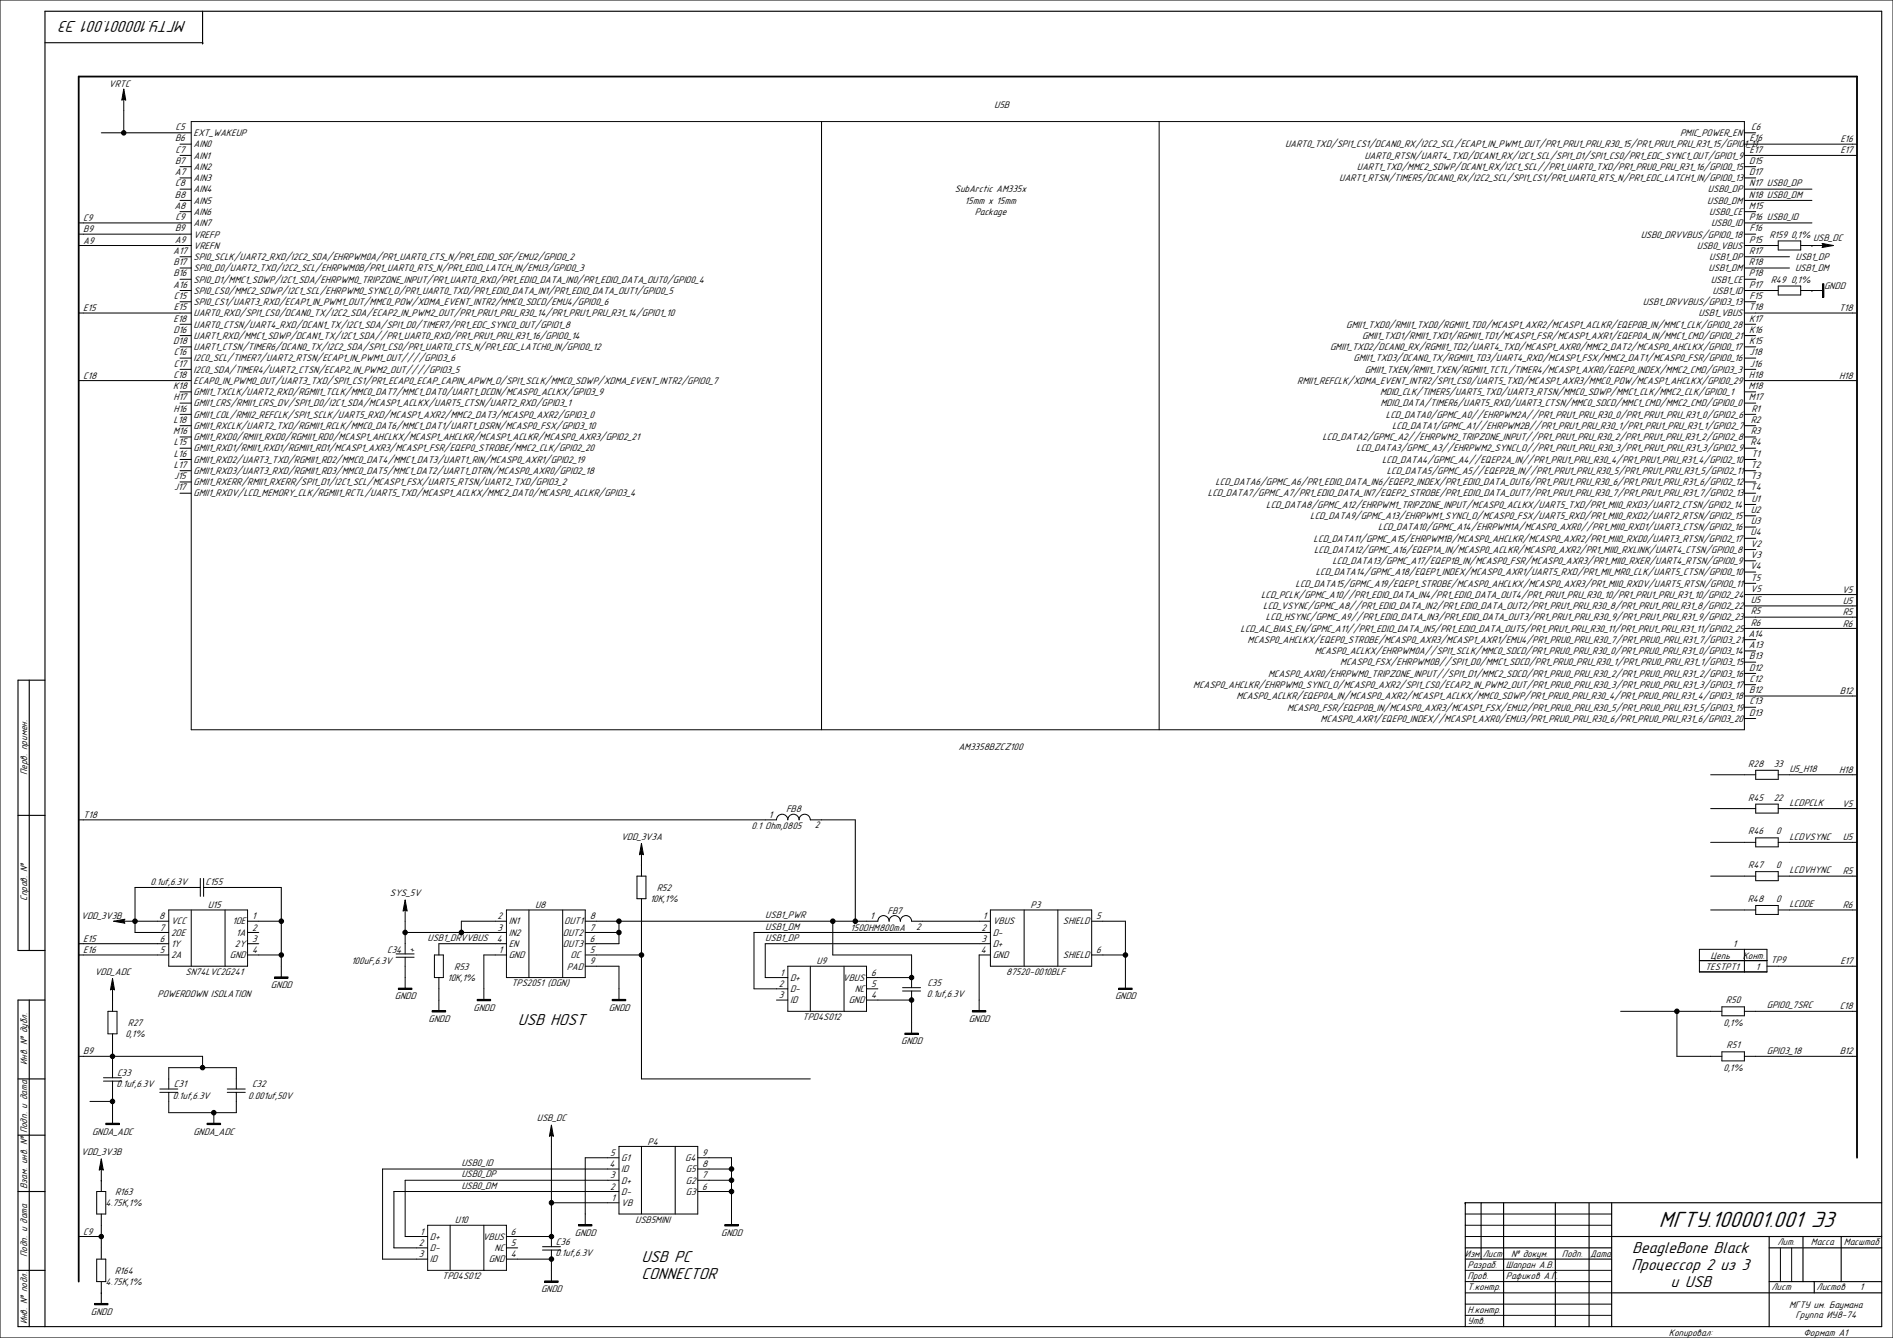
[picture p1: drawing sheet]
<svg xmlns="http://www.w3.org/2000/svg" width="841mm" height="594mm" viewBox="0 0 841 594" stroke-linecap="round" stroke-linejoin="round" font-family="sans-serif">
<defs><g id="words">
<text font-size="10.3" x="737" y="544.8">МГТУ.100001.001 Э3</text>
<g font-size="7.4">
<text x="82.9" y="9.5" transform="rotate(180 82.9 9.5)">МГТУ.100001.001 Э3</text>
<text x="230" y="455.3">USB HOST</text>
<text x="725.2" y="556.2">BeagleBone Black</text>
<text x="285" y="560.3">USB PC</text>
<text x="724.8" y="563.9">Процессор 2 из 3</text>
<text x="285" y="568">CONNECTOR</text>
<text x="742.2" y="571.6">и USB</text>
</g>
<g font-size="4.4">
<text x="48.4" y="38.7">VRTC</text>
<text x="441.7" y="48.1">U5B</text>
<text x="78" y="57.7">C5</text>
<text x="778" y="57.7">C6</text>
<text x="77.8" y="62.7">B6</text>
<text x="86" y="60.5">EXT_WAKEUP</text>
<text x="86" y="65.4">AIN0</text>
<text x="570.9" y="65.4">UART0_TXD/SPI1_CS1/DCAN0_RX/I2C2_SCL/ECAP1_IN_PWM1_OUT/PR1_PRU1_PRU_R30_15/PR1_PRU1_PRU_R31_15/GPIO1_11</text>
<text x="746.4" y="60.5">PMIC_POWER_EN</text>
<text x="777.3" y="62.7">E16</text>
<text x="817.6" y="63.1">E16</text>
<text x="78" y="67.7">C7</text>
<text x="86" y="70.4">AIN1</text>
<text x="606.2" y="70.4">UART0_RTSN/UART4_TXD/DCAN1_RX/I2C1_SCL/SPI1_D1/SPI1_CS0/PR1_EDC_SYNC1_OUT/GPIO1_9</text>
<text x="777.3" y="67.7">E17</text>
<text x="817.6" y="68.1">E17</text>
<text x="77.7" y="77.7">A7</text>
<text x="77.8" y="72.7">B7</text>
<text x="86" y="75.4">AIN2</text>
<text x="602.8" y="75.4">UART1_TXD/MMC2_SDWP/DCAN1_RX/I2C1_SCL//PR1_UART0_TXD/PR1_PRU0_PRU_R31_16/GPIO0_15</text>
<text x="777.2" y="72.7">D15</text>
<text x="777.2" y="77.7">D17</text>
<text x="77.8" y="82.7">C8</text>
<text x="86" y="80.4">AIN3</text>
<text x="595" y="80.4">UART1_RTSN/TIMER5/DCAN0_RX/I2C2_SCL/SPI1_CS1/PR1_UART0_RTS_N/PR1_EDC_LATCH1_IN/GPIO0_13</text>
<text x="777.2" y="82.7">N17 USB0_DP</text>
<text x="77.7" y="87.7">B8</text>
<text x="86" y="85.4">AIN4</text>
<text x="424.2" y="85.4">SubArctic AM335x</text>
<text x="758.8" y="85.4">USB0_DP</text>
<text x="777" y="87.7">N18 USB0_DM</text>
<text x="77.5" y="92.8">A8</text>
<text x="86" y="90.4">AIN5</text>
<text x="86" y="95.4">AIN6</text>
<text x="428.7" y="90.4">15mm x 15mm</text>
<text x="433" y="95.4">Package</text>
<text x="758.5" y="90.4">USB0_DM</text>
<text x="759.4" y="95.4">USB0_CE</text>
<text x="777" y="92.8">M15</text>
<text x="37" y="98.1">C9</text>
<text x="78" y="97.7">C9</text>
<text x="86" y="100.5">AIN7</text>
<text x="760.2" y="100.5">USB0_ID</text>
<text x="777.2" y="97.7">P16 USB0_ID</text>
<text x="37" y="103.1">B9</text>
<text x="77.7" y="107.7">A9</text>
<text x="77.8" y="102.7">B9</text>
<text x="86" y="105.5">VREFP</text>
<text x="728.9" y="105.5">USB0_DRVVBUS/GPIO0_18</text>
<text x="777.2" y="107.7">P15</text>
<text x="777.3" y="102.7">F16</text>
<text x="786.1" y="105.5">R159</text>
<text x="795.7" y="105.5">0,1%</text>
<text x="805.5" y="107.1">USB_DC</text>
<text x="37" y="108.1">A9</text>
<text x="77" y="112.7">A17</text>
<text x="86" y="110.4">VREFN</text>
<text x="753.9" y="110.4">USB0_VBUS</text>
<text x="777.2" y="112.7">R17</text>
<text x="77.1" y="117.7">B17</text>
<text x="86" y="115.4">SPI0_SCLK/UART2_RXD/I2C2_SDA/EHRPWM0A/PR1_UART0_CTS_N/PR1_EDIO_SOF/EMU2/GPIO0_2</text>
<text x="759.4" y="115.4">USB1_DP</text>
<text x="777" y="117.7">R18</text>
<text x="797.7" y="115.4">USB1_DP</text>
<text x="77.1" y="122.7">B16</text>
<text x="86" y="120.4">SPI0_D0/UART2_TXD/I2C2_SCL/EHRPWM0B/PR1_UART0_RTS_N/PR1_EDIO_LATCH_IN/EMU3/GPIO0_3</text>
<text x="86" y="125.4">SPI0_D1/MMC1_SDWP/I2C1_SDA/EHRPWM0_TRIPZONE_INPUT/PR1_UART0_RXD/PR1_EDIO_DATA_IN0/PR1_EDIO_DATA_OUT0/GPIO0_4</text>
<text x="759.1" y="120.4">USB1_DM</text>
<text x="760.1" y="125.4">USB1_CE</text>
<text x="777" y="122.7">P18</text>
<text x="786.7" y="125.4">R49</text>
<text x="795.7" y="125.4">0,1%</text>
<text x="797.5" y="120.4">USB1_DM</text>
<text x="77" y="127.7">A16</text>
<text x="86" y="130.4">SPI0_CS0/MMC2_SDWP/I2C1_SCL/EHRPWM0_SYNCI_O/PR1_UART0_TXD/PR1_EDIO_DATA_IN1/PR1_EDIO_DATA_OUT1/GPIO0_5</text>
<text x="760.8" y="130.4">USB1_ID</text>
<text x="777.2" y="127.7">P17</text>
<text x="810.4" y="128.1">GNDD</text>
<text x="77.3" y="132.8">C15</text>
<text x="77.3" y="137.8">E15</text>
<text x="86" y="135.4">SPI0_CS1/UART3_RXD/ECAP1_IN_PWM1_OUT/MMC0_POW/XDMA_EVENT_INTR2/MMC0_SDCD/EMU4/GPIO0_6</text>
<text x="729.8" y="135.4">USB1_DRVVBUS/GPIO3_13</text>
<text x="777" y="137.8">T18</text>
<text x="777.3" y="132.8">F15</text>
<text x="37" y="138.1">E15</text>
<text x="77.1" y="142.7">E18</text>
<text x="86" y="140.5">UART0_RXD/SPI1_CS0/DCAN0_TX/I2C2_SDA/ECAP2_IN_PWM2_OUT/PR1_PRU1_PRU_R30_14/PR1_PRU1_PRU_R31_14/GPIO1_10</text>
<text x="754.5" y="140.5">USB1_VBUS</text>
<text x="777.2" y="142.7">K17</text>
<text x="817" y="138.1">T18</text>
<text x="77.1" y="147.7">D16</text>
<text x="86" y="145.5">UART0_CTSN/UART4_RXD/DCAN1_TX/I2C1_SDA/SPI1_D0/TIMER7/PR1_EDC_SYNC0_OUT/GPIO1_8</text>
<text x="598.1" y="145.5">GMII1_TXD0/RMII1_TXD0/RGMII1_TD0/MCASP1_AXR2/MCASP1_ACLKR/EQEP0B_IN/MMC1_CLK/GPIO0_28</text>
<text x="777.2" y="147.7">K16</text>
<text x="77" y="152.7">D18</text>
<text x="86" y="150.5">UART1_RXD/MMC1_SDWP/DCAN1_TX/I2C1_SDA//PR1_UART0_RXD/PR1_PRU1_PRU_R31_16/GPIO0_14</text>
<text x="86" y="155.4">UART1_CTSN/TIMER6/DCAN0_TX/I2C2_SDA/SPI1_CS0/PR1_UART0_CTS_N/PR1_EDC_LATCH0_IN/GPIO0_12</text>
<text x="590.9" y="155.4">GMII1_TXD2/DCAN0_RX/RGMII1_TD2/UART4_TXD/MCASP1_AXR0/MMC2_DAT2/MCASP0_AHCLKX/GPIO0_17</text>
<text x="605.1" y="150.5">GMII1_TXD1/RMII1_TXD1/RGMII1_TD1/MCASP1_FSR/MCASP1_AXR1/EQEP0A_IN/MMC1_CMD/GPIO0_21</text>
<text x="777.2" y="152.7">K15</text>
<text x="77.3" y="157.7">C16</text>
<text x="86" y="160.4">I2C0_SCL/TIMER7/UART2_RTSN/ECAP1_IN_PWM1_OUT////GPIO3_6</text>
<text x="601.3" y="160.4">GMII1_TXD3/DCAN0_TX/RGMII1_TD3/UART4_RXD/MCASP1_FSX/MMC2_DAT1/MCASP0_FSR/GPIO0_16</text>
<text x="777.3" y="157.7">J18</text>
<text x="77.1" y="167.7">C18</text>
<text x="77.3" y="162.7">C17</text>
<text x="86" y="165.4">I2C0_SDA/TIMER4/UART2_CTSN/ECAP2_IN_PWM2_OUT////GPIO3_5</text>
<text x="606.3" y="165.4">GMII1_TXEN/RMII1_TXEN/RGMII1_TCTL/TIMER4/MCASP1_AXR0/EQEP0_INDEX/MMC2_CMD/GPIO3_3</text>
<text x="777" y="167.7">H18</text>
<text x="777.5" y="162.7">J16</text>
<text x="37" y="168.1">C18</text>
<text x="77" y="172.8">K18</text>
<text x="86" y="170.4">ECAP0_IN_PWM0_OUT/UART3_TXD/SPI1_CS1/PR1_ECAP0_ECAP_CAPIN_APWM_O/SPI1_SCLK/MMC0_SDWP/XDMA_EVENT_INTR2/GPIO0_7</text>
<text x="576.3" y="170.4">RMII1_REFCLK/XDMA_EVENT_INTR2/SPI1_CS0/UART5_TXD/MCASP1_AXR3/MMC0_POW/MCASP1_AHCLKX/GPIO0_29</text>
<text x="776.8" y="172.8">M18</text>
<text x="817" y="168.1">H18</text>
<text x="77.1" y="177.8">H17</text>
<text x="86" y="175.4">GMII1_TXCLK/UART2_RXD/RGMII1_TCLK/MMC0_DAT7/MMC1_DAT0/UART1_DCDN/MCASP0_ACLKX/GPIO3_9</text>
<text x="613.1" y="175.4">MDIO_CLK/TIMER5/UART5_TXD/UART3_RTSN/MMC0_SDWP/MMC1_CLK/MMC2_CLK/GPIO0_1</text>
<text x="777" y="177.8">M17</text>
<text x="77.1" y="182.8">H16</text>
<text x="86" y="180.4">GMII1_CRS/RMII1_CRS_DV/SPI1_D0/I2C1_SDA/MCASP1_ACLKX/UART5_CTSN/UART2_RXD/GPIO3_1</text>
<text x="86" y="185.5">GMII1_COL/RMII2_REFCLK/SPI1_SCLK/UART5_RXD/MCASP1_AXR2/MMC2_DAT3/MCASP0_AXR2/GPIO3_0</text>
<text x="613.3" y="180.4">MDIO_DATA/TIMER6/UART5_RXD/UART3_CTSN/MMC0_SDCD/MMC1_CMD/MMC2_CMD/GPIO0_0</text>
<text x="615.7" y="185.5">LCD_DATA0/GPMC_A0//EHRPWM2A//PR1_PRU1_PRU_R30_0/PR1_PRU1_PRU_R31_0/GPIO2_6</text>
<text x="778.1" y="182.8">R1</text>
<text x="77.1" y="187.7">L18</text>
<text x="86" y="190.5">GMII1_RXCLK/UART2_TXD/RGMII1_RCLK/MMC0_DAT6/MMC1_DAT1/UART1_DSRN/MCASP0_FSX/GPIO3_10</text>
<text x="618.4" y="190.5">LCD_DATA1/GPMC_A1//EHRPWM2B//PR1_PRU1_PRU_R30_1/PR1_PRU1_PRU_R31_1/GPIO2_7</text>
<text x="777.8" y="187.7">R2</text>
<text x="77" y="192.7">M16</text>
<text x="77.3" y="197.7">L15</text>
<text x="86" y="195.5">GMII1_RXD0/RMII1_RXD0/RGMII1_RD0/MCASP1_AHCLKX/MCASP1_AHCLKR/MCASP1_ACLKR/MCASP0_AXR3/GPIO2_21</text>
<text x="587.5" y="195.5">LCD_DATA2/GPMC_A2//EHRPWM2_TRIPZONE_INPUT//PR1_PRU1_PRU_R30_2/PR1_PRU1_PRU_R31_2/GPIO2_8</text>
<text x="777.7" y="197.7">R4</text>
<text x="777.8" y="192.7">R3</text>
<text x="77.3" y="202.7">L16</text>
<text x="86" y="200.4">GMII1_RXD1/RMII1_RXD1/RGMII1_RD1/MCASP1_AXR3/MCASP1_FSR/EQEP0_STROBE/MMC2_CLK/GPIO2_20</text>
<text x="602.5" y="200.4">LCD_DATA3/GPMC_A3//EHRPWM2_SYNCI_O//PR1_PRU1_PRU_R30_3/PR1_PRU1_PRU_R31_3/GPIO2_9</text>
<text x="778.1" y="202.7">T1</text>
<text x="77.3" y="207.7">L17</text>
<text x="86" y="205.4">GMII1_RXD2/UART3_TXD/RGMII1_RD2/MMC0_DAT4/MMC1_DAT3/UART1_RIN/MCASP0_AXR1/GPIO2_19</text>
<text x="614" y="205.4">LCD_DATA4/GPMC_A4//EQEP2A_IN//PR1_PRU1_PRU_R30_4/PR1_PRU1_PRU_R31_4/GPIO2_10</text>
<text x="777.8" y="207.7">T2</text>
<text x="77.4" y="212.8">J15</text>
<text x="86" y="210.4">GMII1_RXD3/UART3_RXD/RGMII1_RD3/MMC0_DAT5/MMC1_DAT2/UART1_DTRN/MCASP0_AXR0/GPIO2_18</text>
<text x="86" y="215.4">GMII1_RXERR/RMII1_RXERR/SPI1_D1/I2C1_SCL/MCASP1_FSX/UART5_RTSN/UART2_TXD/GPIO3_2</text>
<text x="540" y="215.4">LCD_DATA6/GPMC_A6/PR1_EDIO_DATA_IN6/EQEP2_INDEX/PR1_EDIO_DATA_OUT6/PR1_PRU1_PRU_R30_6/PR1_PRU1_PRU_R31_6/GPIO2_12</text>
<text x="616.1" y="210.4">LCD_DATA5/GPMC_A5//EQEP2B_IN//PR1_PRU1_PRU_R30_5/PR1_PRU1_PRU_R31_5/GPIO2_11</text>
<text x="777.8" y="212.8">T3</text>
<text x="77.4" y="217.8">J17</text>
<text x="86" y="220.4">GMII1_RXDV/LCD_MEMORY_CLK/RGMII1_RCTL/UART5_TXD/MCASP1_ACLKX/MMC2_DAT0/MCASP0_ACLKR/GPIO3_4</text>
<text x="536.6" y="220.4">LCD_DATA7/GPMC_A7/PR1_EDIO_DATA_IN7/EQEP2_STROBE/PR1_EDIO_DATA_OUT7/PR1_PRU1_PRU_R30_7/PR1_PRU1_PRU_R31_7/GPIO2_13</text>
<text x="777.7" y="217.8">T4</text>
<text x="562.5" y="225.5">LCD_DATA8/GPMC_A12/EHRPWM1_TRIPZONE_INPUT/MCASP0_ACLKX/UART5_TXD/PR1_MII0_RXD3/UART2_CTSN/GPIO2_14</text>
<text x="777.8" y="227.8">U2</text>
<text x="778.1" y="222.8">U1</text>
<text x="582.1" y="230.5">LCD_DATA9/GPMC_A13/EHRPWM1_SYNCI_O/MCASP0_FSX/UART5_RXD/PR1_MII0_RXD2/UART2_RTSN/GPIO2_15</text>
<text x="777.8" y="232.7">U3</text>
<text x="612.3" y="235.5">LCD_DATA10/GPMC_A14/EHRPWM1A/MCASP0_AXR0//PR1_MII0_RXD1/UART3_CTSN/GPIO2_16</text>
<text x="777.7" y="237.7">U4</text>
<text x="583.6" y="240.5">LCD_DATA11/GPMC_A15/EHRPWM1B/MCASP0_AHCLKR/MCASP0_AXR2/PR1_MII0_RXD0/UART3_RTSN/GPIO2_17</text>
<text x="583.8" y="245.4">LCD_DATA12/GPMC_A16/EQEP1A_IN/MCASP0_ACLKR/MCASP0_AXR2/PR1_MII0_RXLINK/UART4_CTSN/GPIO0_8</text>
<text x="777.7" y="242.7">V2</text>
<text x="591.9" y="250.4">LCD_DATA13/GPMC_A17/EQEP1B_IN/MCASP0_FSR/MCASP0_AXR3/PR1_MII0_RXER/UART4_RTSN/GPIO0_9</text>
<text x="777.7" y="247.7">V3</text>
<text x="584.5" y="255.4">LCD_DATA14/GPMC_A18/EQEP1_INDEX/MCASP0_AXR1/UART5_RXD/PR1_MII_MR0_CLK/UART5_CTSN/GPIO0_10</text>
<text x="777.5" y="252.8">V4</text>
<text x="777.8" y="257.8">T5</text>
<text x="575.6" y="260.4">LCD_DATA15/GPMC_A19/EQEP1_STROBE/MCASP0_AHCLKX/MCASP0_AXR3/PR1_MII0_RXDV/UART5_RTSN/GPIO0_11</text>
<text x="777.7" y="262.8">V5</text>
<text x="818.4" y="263.1">V5</text>
<text x="560.2" y="265.5">LCD_PCLK/GPMC_A10//PR1_EDIO_DATA_IN4/PR1_EDIO_DATA_OUT4/PR1_PRU1_PRU_R30_10/PR1_PRU1_PRU_R31_10/GPIO2_24</text>
<text x="777.8" y="267.8">U5</text>
<text x="818.7" y="268.1">U5</text>
<text x="561.2" y="270.5">LCD_VSYNC/GPMC_A8//PR1_EDIO_DATA_IN2/PR1_EDIO_DATA_OUT2/PR1_PRU1_PRU_R30_8/PR1_PRU1_PRU_R31_8/GPIO2_22</text>
<text x="562.4" y="275.5">LCD_HSYNC/GPMC_A9//PR1_EDIO_DATA_IN3/PR1_EDIO_DATA_OUT3/PR1_PRU1_PRU_R30_9/PR1_PRU1_PRU_R31_9/GPIO2_23</text>
<text x="777.8" y="272.8">R5</text>
<text x="818.7" y="273.1">R5</text>
<text x="551.1" y="280.5">LCD_AC_BIAS_EN/GPMC_A11//PR1_EDIO_DATA_IN5/PR1_EDIO_DATA_OUT5/PR1_PRU1_PRU_R30_11/PR1_PRU1_PRU_R31_11/GPIO2_25</text>
<text x="777.8" y="277.7">R6</text>
<text x="818.7" y="278.2">R6</text>
<text x="554.3" y="285.5">MCASP0_AHCLKX/EQEP0_STROBE/MCASP0_AXR3/MCASP1_AXR1/EMU4/PR1_PRU0_PRU_R30_7/PR1_PRU0_PRU_R31_7/GPIO3_21</text>
<text x="776.8" y="282.7">A14</text>
<text x="777" y="287.7">A13</text>
<text x="584.1" y="290.4">MCASP0_ACLKX/EHRPWM0A//SPI1_SCLK/MMC0_SDCD/PR1_PRU0_PRU_R30_0/PR1_PRU0_PRU_R31_0/GPIO3_14</text>
<text x="777.2" y="292.8">B13</text>
<text x="595.4" y="295.4">MCASP0_FSX/EHRPWM0B//SPI1_D0/MMC1_SDCD/PR1_PRU0_PRU_R30_1/PR1_PRU0_PRU_R31_1/GPIO3_15</text>
<text x="777.2" y="297.8">D12</text>
<text x="530.1" y="305.5">MCASP0_AHCLKR/EHRPWM0_SYNCI_O/MCASP0_AXR2/SPI1_CS0/ECAP2_IN_PWM2_OUT/PR1_PRU0_PRU_R30_3/PR1_PRU0_PRU_R31_3/GPIO3_17</text>
<text x="563.4" y="300.4">MCASP0_AXR0/EHRPWM0_TRIPZONE_INPUT//SPI1_D1/MMC2_SDCD/PR1_PRU0_PRU_R30_2/PR1_PRU0_PRU_R31_2/GPIO3_16</text>
<text x="777.3" y="302.8">C12</text>
<text x="549.3" y="310.5">MCASP0_ACLKR/EQEP0A_IN/MCASP0_AXR2/MCASP1_ACLKX/MMC0_SDWP/PR1_PRU0_PRU_R30_4/PR1_PRU0_PRU_R31_4/GPIO3_18</text>
<text x="777.2" y="307.8">B12</text>
<text x="817.3" y="308.1">B12</text>
<text x="571.8" y="315.5">MCASP0_FSR/EQEP0B_IN/MCASP0_AXR3/MCASP1_FSX/EMU2/PR1_PRU0_PRU_R30_5/PR1_PRU0_PRU_R31_5/GPIO3_19</text>
<text x="777.2" y="317.8">D13</text>
<text x="777.3" y="312.8">C13</text>
<text x="586.7" y="320.5">MCASP0_AXR1/EQEP0_INDEX//MCASP1_AXR0/EMU3/PR1_PRU0_PRU_R30_6/PR1_PRU0_PRU_R31_6/GPIO3_20</text>
<text x="425.8" y="332.8">AM3358BZCZ100</text>
<text x="776.7" y="340.4">R28</text>
<text x="788" y="340.4">33</text>
<text x="12" y="344" transform="rotate(-90 12 344)">Перв. примен.</text>
<text x="795" y="342.8">U5_H18</text>
<text x="817" y="343.2">H18</text>
<text x="776.7" y="355.5">R45</text>
<text x="788" y="355.5">22</text>
<text x="795" y="357.8">LCDPCLK</text>
<text x="818.4" y="358.2">V5</text>
<text x="37" y="363.2">T18</text>
<text x="341.6" y="363.2">1</text>
<text x="349.2" y="360.7">FB8</text>
<text x="333.9" y="368.2">0.1 Ohm,0805</text>
<text x="362" y="367.7">2</text>
<text x="776.7" y="370.5">R46</text>
<text x="789.1" y="370.5">0</text>
<text x="275.9" y="372.8">VDD_3V3A</text>
<text x="795" y="372.8">LCDVSYNC</text>
<text x="818.7" y="373.2">U5</text>
<text x="776.7" y="385.5">R47</text>
<text x="789.1" y="385.5">0</text>
<text x="795" y="387.8">LCDVHYNC</text>
<text x="818.7" y="388.2">R5</text>
<text x="66.8" y="393.1">0.1uf,6.3V</text>
<text x="91.3" y="393.1">C155</text>
<text x="291.8" y="395.5">R52</text>
<text x="12" y="400.1" transform="rotate(-90 12 400.1)">Справ. №</text>
<text x="173.2" y="397.8">SYS_5V</text>
<text x="288.8" y="400.5">10K,1%</text>
<text x="776.5" y="400.5">R48</text>
<text x="789.1" y="400.5">0</text>
<text x="92.3" y="403.2">U15</text>
<text x="237.7" y="403.2">U8</text>
<text x="340" y="407.8">USB1_PWR</text>
<text x="394.3" y="405.7">FB7</text>
<text x="457.8" y="403.2">P3</text>
<text x="795" y="402.8">LCDDE</text>
<text x="818.7" y="403.2">R6</text>
<text x="36.1" y="408.2">VDD_3V3B</text>
<text x="70.7" y="408.2">8</text>
<text x="71" y="413.2">7</text>
<text x="76" y="410.5">VCC</text>
<text x="103.3" y="410.5">1OE</text>
<text x="112" y="408.2">1</text>
<text x="112" y="413.2">2</text>
<text x="221" y="408.2">2</text>
<text x="221" y="413.2">3</text>
<text x="226" y="410.5">IN1</text>
<text x="250.7" y="410.5">OUT1</text>
<text x="262" y="413.2">7</text>
<text x="262" y="408.2">8</text>
<text x="340" y="412.8">USB1_DM</text>
<text x="377.9" y="413.2">150OHM800mA</text>
<text x="386.6" y="408.2">1</text>
<text x="407" y="412.8">2</text>
<text x="436" y="413.2">2</text>
<text x="436.6" y="408.2">1</text>
<text x="441" y="410.5">VBUS</text>
<text x="472.2" y="410.5">SHIELD</text>
<text x="487" y="408.2">5</text>
<text x="37" y="418.2">E15</text>
<text x="71" y="418.2">6</text>
<text x="76" y="415.5">2OE</text>
<text x="105" y="415.5">1A</text>
<text x="112" y="418.2">3</text>
<text x="190" y="417.8">USB1_DRVVBUS</text>
<text x="220.7" y="418.2">4</text>
<text x="226" y="415.5">IN2</text>
<text x="250.1" y="415.5">OUT2</text>
<text x="262" y="418.2">6</text>
<text x="340" y="417.8">USB1_DP</text>
<text x="436" y="418.2">3</text>
<text x="441" y="415.5">D-</text>
<text x="37" y="423.2">E16</text>
<text x="71" y="423.2">5</text>
<text x="76" y="420.5">1Y</text>
<text x="76" y="425.5">2A</text>
<text x="102.1" y="425.5">GND</text>
<text x="104.4" y="420.5">2Y</text>
<text x="112" y="423.2">4</text>
<text x="172" y="423.2">C34</text>
<text x="184.2" y="423" transform="rotate(-90 184.2 423)">+</text>
<text x="221.6" y="423.2">1</text>
<text x="226" y="425.5">GND</text>
<text x="226" y="420.5">EN</text>
<text x="250.1" y="420.5">OUT3</text>
<text x="253.5" y="425.5">OC</text>
<text x="262" y="423.2">5</text>
<text x="435.7" y="423.2">4</text>
<text x="441" y="420.5">D+</text>
<text x="441" y="425.5">GND</text>
<text x="472.2" y="425.5">SHIELD</text>
<text x="487" y="423.2">6</text>
<text x="759.9" y="425.8">Цепь</text>
<text x="769.8" y="420.7">1</text>
<text x="774.2" y="425.8">Конт.</text>
<text x="156.1" y="428.2">100uF,6.3V</text>
<text x="201.8" y="430.5">R53</text>
<text x="251.8" y="430.5">PAD</text>
<text x="262" y="428.2">9</text>
<text x="362.8" y="428.2">U9</text>
<text x="757.6" y="430.5">TESTPT1</text>
<text x="780" y="430.7">1</text>
<text x="786.7" y="427.8">TP9</text>
<text x="817.6" y="428.2">E17</text>
<text x="42.1" y="432.8">VDD_ADC</text>
<text x="82.4" y="432.8">SN74LVC2G241</text>
<text x="198.8" y="435.5">10K,1%</text>
<text x="227.2" y="437.8">TPS2051 (DGN)</text>
<text x="346.6" y="433.2">1</text>
<text x="351" y="435.5">D+</text>
<text x="374.5" y="435.5">VBUS</text>
<text x="387" y="433.2">6</text>
<text x="412" y="437.8">C35</text>
<text x="447" y="432.8">87520-0010BLF</text>
<text x="70" y="442.8">POWERDOWN ISOLATION</text>
<text x="120.4" y="438.8">GNDD</text>
<text x="175.4" y="443.8">GNDD</text>
<text x="346" y="438.2">2</text>
<text x="346" y="443.2">3</text>
<text x="351" y="440.5">D-</text>
<text x="379.7" y="440.5">NC</text>
<text x="387" y="443.2">4</text>
<text x="387" y="438.2">5</text>
<text x="411.8" y="442.8">0.1uf,6.3V</text>
<text x="495.4" y="443.8">GNDD</text>
<text x="210.4" y="448.8">GNDD</text>
<text x="270.4" y="448.8">GNDD</text>
<text x="351" y="445.5">ID</text>
<text x="377.1" y="445.5">GND</text>
<text x="766.8" y="445.5">R50</text>
<text x="785" y="447.8">GPIO0_7SRC</text>
<text x="817.3" y="448.2">C18</text>
<text x="56.8" y="455.5">R27</text>
<text x="190.4" y="453.8">GNDD</text>
<text x="356.5" y="452.8">TPD4S012</text>
<text x="430.4" y="453.8">GNDD</text>
<text x="765.7" y="455.5">0,1%</text>
<text x="55.7" y="460.5">0,1%</text>
<text x="400.4" y="463.8">GNDD</text>
<text x="767.1" y="465.5">R51</text>
<text x="785" y="467.8">GPIO3_18</text>
<text x="12" y="472.9" transform="rotate(-90 12 472.9)">Инв. № дубл.</text>
<text x="37" y="468.2">B9</text>
<text x="817.3" y="468.2">B12</text>
<text x="52" y="477.8">C33</text>
<text x="765.7" y="475.5">0,1%</text>
<text x="51.8" y="482.8">0.1uf,6.3V</text>
<text x="77.3" y="482.8">C31</text>
<text x="112" y="482.8">C32</text>
<text x="76.8" y="487.8">0.1uf,6.3V</text>
<text x="110.3" y="487.8">0.001uf,50V</text>
<text x="238.5" y="497.8">USB_DC</text>
<text x="40.9" y="503.8">GNDA_ADC</text>
<text x="85.9" y="503.8">GNDA_ADC</text>
<text x="287.7" y="508.2">P4</text>
<text x="36.1" y="512.8">VDD_3V3B</text>
<text x="271" y="513.2">5</text>
<text x="276" y="515.5">G1</text>
<text x="304.4" y="515.5">G4</text>
<text x="312" y="513.2">9</text>
<text x="205" y="517.8">USB0_ID</text>
<text x="270.7" y="518.2">4</text>
<text x="276" y="520.5">ID</text>
<text x="304.7" y="520.5">G5</text>
<text x="312" y="518.2">8</text>
<text x="205" y="527.8">USB0_DM</text>
<text x="205" y="522.8">USB0_DP</text>
<text x="271" y="523.2">3</text>
<text x="276" y="525.5">D+</text>
<text x="304.7" y="525.5">G2</text>
<text x="312" y="523.2">7</text>
<text x="12" y="528.1" transform="rotate(-90 12 528.1)">Взам. инв. № Подп. и дата</text>
<text x="51.1" y="530.5">R163</text>
<text x="271" y="528.2">2</text>
<text x="271.6" y="533.2">1</text>
<text x="276" y="530.5">D-</text>
<text x="304.7" y="530.5">G3</text>
<text x="312" y="528.2">6</text>
<text x="46.9" y="535.5">4.75K,1%</text>
<text x="276" y="535.5">VB</text>
<text x="202.1" y="543.2">U10</text>
<text x="282.2" y="542.8">USB5MINI</text>
<text x="37" y="548.2">C9</text>
<text x="186.6" y="548.2">1</text>
<text x="191" y="550.5">D+</text>
<text x="214.5" y="550.5">VBUS</text>
<text x="227" y="548.2">6</text>
<text x="255.4" y="548.8">GNDD</text>
<text x="320.4" y="548.8">GNDD</text>
<text x="186" y="553.2">2</text>
<text x="191" y="555.5">D-</text>
<text x="219.7" y="555.5">NC</text>
<text x="227" y="553.2">5</text>
<text x="246.8" y="557.8">0.1uf,6.3V</text>
<text x="247" y="552.8">C36</text>
<text x="650.8" y="558">Изм.Лист</text>
<text x="671.3" y="558">№ докум.</text>
<text x="693.9" y="558">Подп.</text>
<text x="706.4" y="558">Дата</text>
<text x="789.6" y="553">Лит.</text>
<text x="804.5" y="553">Масса</text>
<text x="819.2" y="553">Масштаб</text>
<text x="12" y="558.2" transform="rotate(-90 12 558.2)">Подп. и дата</text>
<text x="186" y="558.2">3</text>
<text x="191" y="560.5">ID</text>
<text x="217.1" y="560.5">GND</text>
<text x="227" y="558.2">4</text>
<text x="652" y="563">Разраб.</text>
<text x="669" y="563">Шапран А.В.</text>
<text x="51" y="565.5">R164</text>
<text x="196.5" y="567.8">TPD4S012</text>
<text x="652" y="568">Пров.</text>
<text x="669" y="568">Рафиков А.Г.</text>
<text x="46.9" y="570.5">4.75K,1%</text>
<text x="240.4" y="573.8">GNDD</text>
<text x="652" y="573">Т.контр.</text>
<text x="787" y="573">Лист</text>
<text x="807" y="573">Листов</text>
<text x="826.3" y="573">1</text>
<text x="794.9" y="580.7">МГТУ им. Баумана</text>
<text x="12" y="588" transform="rotate(-90 12 588)">Инв. № подл.</text>
<text x="40.4" y="583.8">GNDD</text>
<text x="652" y="583">Н.контр.</text>
<text x="797.6" y="585.3">Группа ИУ8-74</text>
<text x="652" y="588">Утв.</text>
<text x="741.4" y="593">Копировал:</text>
<text x="801.3" y="593">Формат A1</text>
</g>
</g></defs>
<g fill="none" stroke="#000" stroke-width=".5">
<path d="M90 5v14h-70M13 302v120M20 302h-12v120h12M8 362h12M13 444v145M20 444h-12v145h828v-584h-816v584M8 479h12M8 504h12M8 529h12M658 534v25.1M668 534v55M691 534v55"/>
<path d="M706 534v55M716 534v55M836 534h-185v55M651 554.1h65M651 559.1h65M716 549h120M786 554.1h50M786 549v40M801 549v20M818 549v20M8 564h12M716 574h120"/>
<path d="M786 569h50M806 569v5"/>
</g>
<g fill="none" stroke="#000" stroke-width=".44">
<path d="M0 0h841v594.1h-841zM55 39.5l.9 5-.9-.5-.9 .5zM45 59h40M55 44v15M85 54h690v270h-690zM365 54v270M515 54v270M775 59h5M80 64h5M80 69h5M80 74h5M80 79h5"/>
<path d="M775 64h50M775 69h50M775 74h5M775 79h5M35 99h50M80 84h5M80 89h5M80 94h5M775 84h30M775 89h30M775 94h5M775 99h30"/>
<path d="M35 104h50M35 109h50M80 114h5M80 119h5M775 104h5M775 109h15M775 114h20M775 119h20M790 107h10v4h-10zM800 109h10M809.5 108.1l5 .9-5 .9 .5-.9zM35 139h50"/>
<path d="M80 124h5M80 129h5M80 134h5M775 124h5M775 129h15M775 134h5M775 139h50M790 127h10v4h-10zM800 129h10M809.7 126h.6v6h-.6zM80 144h5M80 149h5"/>
<path d="M80 154h5M80 159h5M775 144h5M775 149h5M775 154h5M775 159h5M35 169h50M80 164h5M80 174h5M80 179h5M775 164h5M775 169h50"/>
<path d="M775 174h5M775 179h5M80 184h5M80 189h5M80 194h5M80 199h5M775 184h5M775 189h5M775 194h5M775 199h5M80 204h5M80 209h5"/>
<path d="M80 214h5M80 219h5M775 204h5M775 209h5M775 214h5M775 219h5M775 224h5M775 229h5M775 234h5M775 239h5M775 244h5M775 249h5"/>
<path d="M775 254h5M775 259h5M775 264h50M775 269h50M775 274h50M775 279h50M775 284h5M775 289h5M775 294h5M775 299h5M775 304h5M775 309h50"/>
<path d="M775 314h5M775 319h5M760 344h20M760 359h20M780 342h10v4h-10zM780 357h10v4h-10zM790 344h35M790 359h35M35 364h310a2.52 2.52 0 0 1 2.5-2.5 2.52 2.52 0 0 1 2.5 2.5 2.5 2.5 0 0 1 2.5-2.5 2.5 2.5 0 0 1 2.5 2.5 2.5 2.5 0 0 1 2.5-2.5 2.5 2.5 0 0 1 2.5 2.5h20v45M285 374.5l.9 5-.9-.5-.9 .5zM285 379v10M760 374h20"/>
<path d="M780 372h10v4h-10zM790 374h35M89 394h-29v20h15M89 390v8M90.5 390v8M90.5 394h34.5v40M180 399.5l.9 5-.9-.5-.9 .5zM283 389h4v10h-4zM285 399v80h75M760 389h20M780 387h10v4h-10zM790 389h35"/>
<path d="M35 419h40M50.5 409l5-.9-.5 .9 .5 .9zM55 409h20M75 404h35v25h-35zM85 404v25M100 404v25M110 409h15M110 414h5M110 419h5M180 414h45M180 404v19.5M225 404h35v30h-35z"/>
<path d="M225 409h-20v5M225 419h-30v5M235 404v30M250 404v30M260 409h130a2.5 2.5 0 0 1 2.5-2.5 2.5 2.5 0 0 1 2.5 2.5 2.5 2.5 0 0 1 2.5-2.5 2.5 2.5 0 0 1 2.5 2.5 2.5 2.5 0 0 1 2.5-2.5 2.5 2.5 0 0 1 2.5 2.5h35M260 414h15M275 409v10h-15M370 409v15h35v14.5M440 404h45v25h-45zM440 419h-100v15h10M440 414h-105v25h15M455 404v25"/>
<path d="M470 404v25M485 409h15v30M760 404h20M780 402h10v4h-10zM790 404h35M35 424h40M50 434.5l.9 5-.9-.5-.9 .5zM50 439v10M110 424h15M122 433.7h6v.6h-6zM176 425h8M176 423.5h8"/>
<path d="M177 438.7h6v.6h-6zM180 425v14M193 424h4v10h-4zM195 434v15M225 424h-10v20M260 424h25M260 429h15v15M350 429h35v20h-35zM360 429v20M375 429v20M385 434h20M385 439h5"/>
<path d="M401 438.5h8M440 424h-5v25M485 424h15M497 438.7h6v.6h-6zM755 426.5h30M755 421.5h30v10h-30zM775 421.5v10M785 429h40M48 449h4v10h-4zM50 459v19.5M192 448.7h6v.6h-6zM212 443.7h6v.6h-6z"/>
<path d="M272 443.7h6v.6h-6zM345 444h5M385 444h20M401 440h8M402 458.7h6v.6h-6zM405 440v19M432 448.7h6v.6h-6zM720 449h45M745 449v20h20M765 447h10v4h-10zM775 449h50M35 469h55v5"/>
<path d="M46 478.5h8M765 467h10v4h-10zM775 469h50M40 489h10M46 480h8M47 498.7h6v.6h-6zM50 480v19M71 485h8M71 483.5h8M75 483.5v-9.5h30v9.5M75 485v9h30v-9M92 498.7h6v.6h-6z"/>
<path d="M95 494v5M101 485h8M101 483.5h8M245 499.5l.9 5-.9-.5-.9 .5zM45 514.5l.9 5.1-.9-.6-.9 .6zM45 519v10M245 504v49.6M275 509h35v30h-35zM275 514.1h-15v29.9M275 519h-105v40.1h20M285 509v30M300 509v30"/>
<path d="M310 519h15M310 514.1h15v29.9M43 529h4v10h-4zM45 539v20.1M245 534h30M275 524h-95v25h10M275 529h-100v25.1h15M310 529h15M310 524h15M651 539h65M35 549h10M43 559.1h4v9.9h-4z"/>
<path d="M190 544h35v20h-35zM200 544v20M215 544v20M225 549h20M225 554.1h5M225 559.1h20M241 555h8M241 553.6h8M245 555v14M257 543.7h6v.6h-6zM322 543.7h6v.6h-6zM651 544h65"/>
<path d="M651 549h65M791 554.1v14.9M796 554.1v14.9M42 578.7h6v.6h-6zM45 569v10M242 568.7h6v.6h-6zM651 564h65M651 569h65M651 574h65M651 579h65M651 584h65"/>
<circle cx="55" cy="59" r=".99"/>
<circle cx="60" cy="409" r="1.01"/>
<circle cx="125" cy="409" r="1.01"/>
<circle cx="180" cy="414" r="1"/>
<circle cx="205" cy="414" r="1.01"/>
<circle cx="275" cy="409" r="1"/>
<circle cx="275" cy="414" r="1"/>
<circle cx="370" cy="409" r="1.01"/>
<circle cx="380" cy="409" r="1.01"/>
<circle cx="125" cy="424" r="1"/>
<circle cx="285" cy="424" r="1"/>
<circle cx="405" cy="434" r=".99"/>
<circle cx="500" cy="424" r="1"/>
<circle cx="405" cy="444" r=".99"/>
<circle cx="745" cy="449" r="1"/>
<circle cx="50" cy="469" r=".99"/>
<circle cx="90" cy="474" r=".99"/>
<circle cx="50" cy="489" r="1"/>
<circle cx="95" cy="494" r="1"/>
<circle cx="325" cy="519" r="1.01"/>
<circle cx="245" cy="534" r="1.01"/>
<circle cx="325" cy="529" r="1.01"/>
<circle cx="325" cy="524" r="1.01"/>
<circle cx="45" cy="549" r=".99"/>
<circle cx="245" cy="559" r="1"/>
<circle cx="245" cy="549" r="1"/>
</g>
<g fill="#000">
<circle cx="90" cy="19" r=".25"/>
<circle cx="805" cy="109" r=".2"/>
<circle cx="805" cy="129" r=".2"/>
<circle cx="285" cy="384" r=".2"/>
<circle cx="50" cy="444" r=".2"/>
<circle cx="45" cy="524" r=".2"/>
<circle cx="651" cy="534" r=".25"/>
<circle cx="45" cy="574" r=".2"/>
</g>
<g fill="#000">
<path d="M55 39.5l.9 5-.9-.5-.9 .5z" fill-rule="evenodd"/>
<path d="M809.5 108.1l5 .9-5 .9 .5-.9z" fill-rule="evenodd"/>
<path d="M809.7 126h.6v6h-.6z" fill-rule="evenodd"/>
<path d="M285 374.5l.9 5-.9-.5-.9 .5z" fill-rule="evenodd"/>
<path d="M50.5 409l5-.9-.5 .9 .5 .9z" fill-rule="evenodd"/>
<path d="M180 399.5l.9 5-.9-.5-.9 .5z" fill-rule="evenodd"/>
<path d="M50 434.5l.9 5-.9-.5-.9 .5z" fill-rule="evenodd"/>
<path d="M122 433.7h6v.6h-6z" fill-rule="evenodd"/>
<path d="M177 438.7h6v.6h-6z" fill-rule="evenodd"/>
<path d="M497 438.7h6v.6h-6z" fill-rule="evenodd"/>
<path d="M192 448.7h6v.6h-6z" fill-rule="evenodd"/>
<path d="M212 443.7h6v.6h-6z" fill-rule="evenodd"/>
<path d="M272 443.7h6v.6h-6z" fill-rule="evenodd"/>
<path d="M402 458.7h6v.6h-6z" fill-rule="evenodd"/>
<path d="M432 448.7h6v.6h-6z" fill-rule="evenodd"/>
<path d="M47 498.7h6v.6h-6z" fill-rule="evenodd"/>
<path d="M92 498.7h6v.6h-6z" fill-rule="evenodd"/>
<path d="M45 514.5l.9 5.1-.9-.6-.9 .6z" fill-rule="evenodd"/>
<path d="M245 499.5l.9 5-.9-.5-.9 .5z" fill-rule="evenodd"/>
<path d="M257 543.7h6v.6h-6z" fill-rule="evenodd"/>
<path d="M322 543.7h6v.6h-6z" fill-rule="evenodd"/>
<path d="M42 578.7h6v.6h-6z" fill-rule="evenodd"/>
<path d="M242 568.7h6v.6h-6z" fill-rule="evenodd"/>
<circle cx="55" cy="59" r=".99"/>
<circle cx="60" cy="409" r="1.01"/>
<circle cx="125" cy="409" r="1.01"/>
<circle cx="180" cy="414" r="1"/>
<circle cx="205" cy="414" r="1.01"/>
<circle cx="275" cy="409" r="1"/>
<circle cx="275" cy="414" r="1"/>
<circle cx="370" cy="409" r="1.01"/>
<circle cx="380" cy="409" r="1.01"/>
<circle cx="125" cy="424" r="1"/>
<circle cx="285" cy="424" r="1"/>
<circle cx="405" cy="434" r=".99"/>
<circle cx="500" cy="424" r="1"/>
<circle cx="405" cy="444" r=".99"/>
<circle cx="745" cy="449" r="1"/>
<circle cx="50" cy="469" r=".99"/>
<circle cx="90" cy="474" r=".99"/>
<circle cx="50" cy="489" r="1"/>
<circle cx="95" cy="494" r="1"/>
<circle cx="325" cy="519" r="1.01"/>
<circle cx="245" cy="534" r="1.01"/>
<circle cx="325" cy="529" r="1.01"/>
<circle cx="325" cy="524" r="1.01"/>
<circle cx="45" cy="549" r=".99"/>
<circle cx="245" cy="559" r="1"/>
<circle cx="245" cy="549" r="1"/>
</g>
<path d="M825 514.1v-480.1h-790v535" fill="none" stroke="#000" stroke-width=".8"/>
<use href="#words"/>
</svg>
